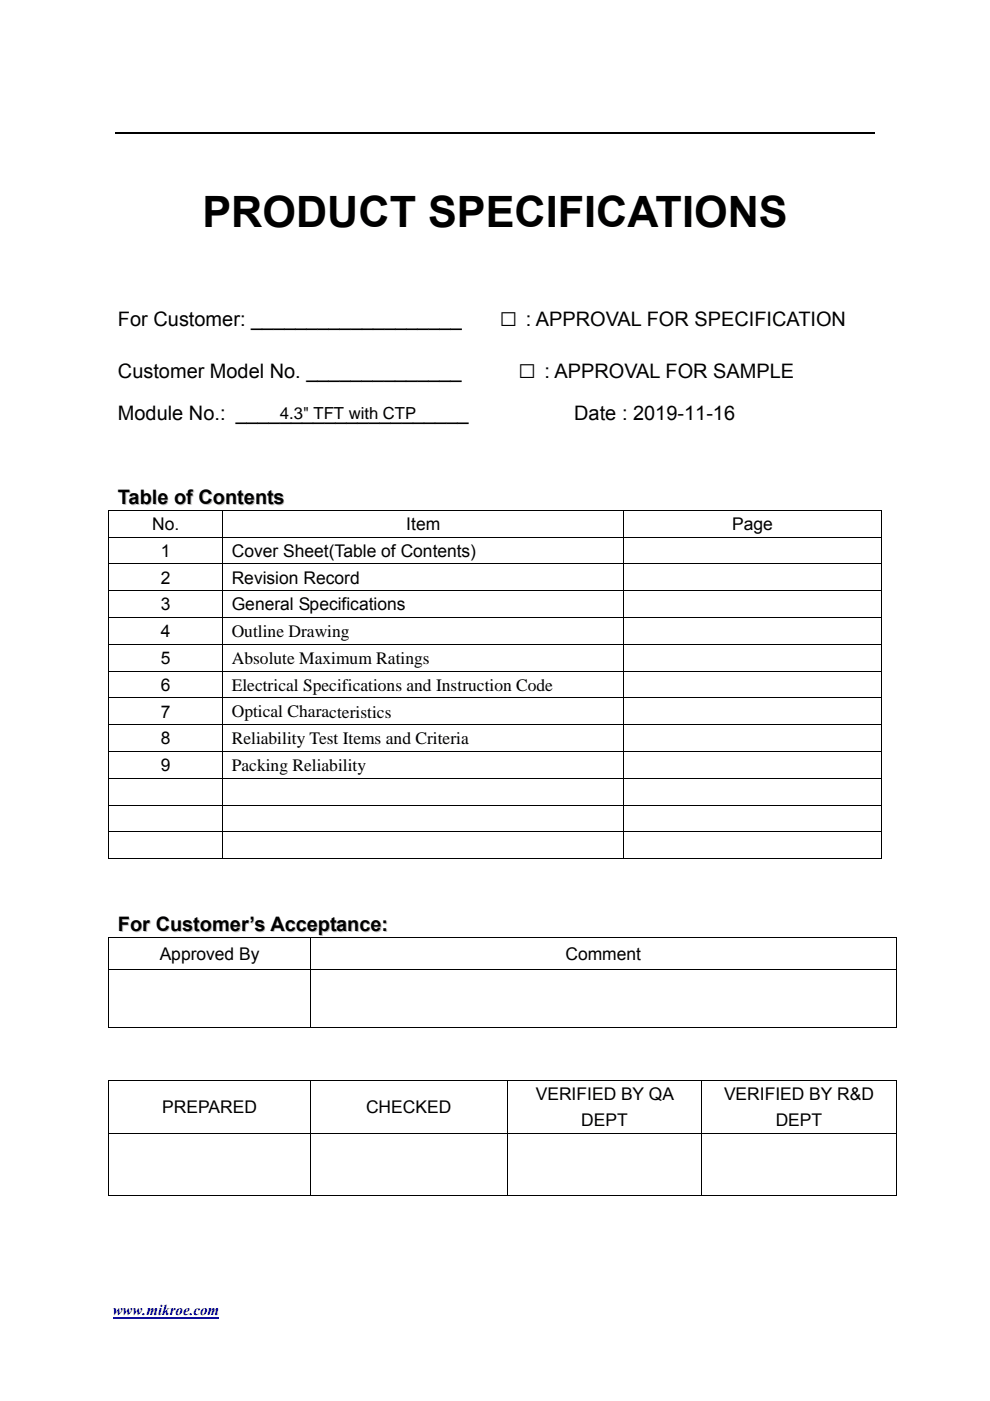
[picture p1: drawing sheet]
<svg xmlns="http://www.w3.org/2000/svg" width="210mm" height="297mm" viewBox="0 0 210 297" stroke-linecap="round" stroke-linejoin="round" font-family="sans-serif">
<defs><g id="words">
<text font-size="9.2" x="42.9" y="48.2">PRODUCT SPECIFICATIONS</text>
<g font-size="6.3">
<text x="105.9" y="69.2">□</text>
<text x="109.9" y="80.2">□</text>
</g>
<g font-size="4.2">
<text x="25" y="69.2">For Customer: ___________________</text>
<text x="111.5" y="69.2">: APPROVAL FOR SPECIFICATION</text>
<text x="25" y="80.2">Customer Model No. ______________</text>
<text x="115.5" y="80.2">: APPROVAL FOR SAMPLE</text>
<text x="25" y="89">Module No.: _____________________</text>
<text x="121.8" y="89">Date : 2019-11-16</text>
</g>
<g font-size="4.2" fill="#c0c0c0">
<text x="25.2" y="107.1">Table of Contents</text>
<text x="25.2" y="197.6">For Customer’s Acceptance:</text>
</g>
<g font-size="3.7">
<text x="32.3" y="112.4">No.</text>
<text x="86.2" y="112.4">Item</text>
<text x="155.3" y="112.4">Page</text>
<text x="34.1" y="118.1">1</text>
<text x="49.2" y="118.1">Cover Sheet(Table of Contents)</text>
<text x="34.1" y="123.7">2</text>
<text x="49.2" y="123.7">Revision Record</text>
<text x="34.1" y="129.4">3</text>
<text x="49.2" y="129.4">General Specifications</text>
<text x="34.1" y="135.1">4</text>
<text x="49.1" y="135.1">Outline Drawing</text>
<text x="34.1" y="140.8">5</text>
<text x="49.1" y="140.8">Absolute Maximum Ratings</text>
<text x="34.1" y="146.5">6</text>
<text x="49.1" y="146.5">Electrical Specifications and Instruction Code</text>
<text x="34.1" y="152.1">7</text>
<text x="49.1" y="152.1">Optical Characteristics</text>
<text x="34.1" y="157.8">8</text>
<text x="49.1" y="157.8">Reliability Test Items and Criteria</text>
<text x="34.1" y="163.5">9</text>
<text x="49.1" y="163.5">Packing Reliability</text>
<text x="33.9" y="203.5">Approved By</text>
<text x="119.9" y="203.5">Comment</text>
<text x="113.6" y="233.2">VERIFIED BY QA</text>
<text x="153.6" y="233.2">VERIFIED BY R&amp;D</text>
<text x="34.4" y="236">PREPARED</text>
<text x="77.6" y="236">CHECKED</text>
<text x="123.3" y="238.7">DEPT</text>
<text x="164.5" y="238.7">DEPT</text>
</g>
<text font-size="3.5" x="59.4" y="88.7">4.3&quot; TFT with CTP</text>
<text font-size="3.2" fill="#00f" x="23.9" y="278.8">www.mikroe.com</text>
</g></defs>
<path d="M24.5 28.2h161" fill="none" stroke="#000" stroke-width=".25"/>
<path d="M23 108.1h.2v.2h-.2zM186.8 108.1h.2v.2h-.2zM23 198.6h.2v.2h-.2zM186.8 182h.2v.1h-.2zM190 198.6h.2v.2h-.2zM190 217.8h.2v.2h-.2zM23 229h.2v.1h-.2zM190 229h.2v.1h-.2zM190 253.3h.2v.2h-.2z" fill="#000"/>
<g fill="none" stroke="#000" stroke-width=".21">
<path d="M23 108.2h164M23 113.9h164M23 119.6h164M23.1 108.3v5.5M23.1 114v5.5M23.1 119.7v5.5M47.2 108.3v5.5M47.2 114v5.5M47.2 119.7v5.5M132.3 108.3v5.5M132.3 114v5.5M132.3 119.7v5.5"/>
<path d="M186.9 108.3v5.5M186.9 114v5.5M186.9 119.7v5.5M23 125.2h164M23 130.9h164M23 136.6h164M23.1 125.3v5.6M23.1 131v5.5M23.1 136.7v5.5M47.2 125.3v5.6M47.2 131v5.5M47.2 136.7v5.5"/>
<path d="M132.3 125.3v5.6M132.3 131v5.5M132.3 136.7v5.5M186.9 125.3v5.6M186.9 131v5.5M186.9 136.7v5.5M23 142.3h164M23 148h164M23 153.6h164M23 159.3h164M23.1 142.4v5.5M23.1 148.1v5.5"/>
<path d="M23.1 153.7v5.5M23.1 159.4v5.5M47.2 142.4v5.5M47.2 148.1v5.5M47.2 153.7v5.5M47.2 159.4v5.5M132.3 142.4v5.5M132.3 148.1v5.5M132.3 153.7v5.5M132.3 159.4v5.5M186.9 142.4v5.5M186.9 148.1v5.5"/>
<path d="M186.9 153.7v5.5M186.9 159.4v5.5M23 165h164M23 170.7h164M23 176.4h164M23.1 165.1v5.5M23.1 170.8v5.5M23.1 176.4v5.7M47.2 165.1v5.5M47.2 170.8v5.5M47.2 176.4v5.7M132.3 165.1v5.5"/>
<path d="M132.3 170.8v5.5M132.3 176.4v5.7M186.9 165.1v5.5M186.9 170.8v5.5M186.9 176.4v5.7M23 182.1h24.2M23 198.7h167.2M23.1 198.8v6.6M47.3 182.1h84.9M65.8 198.8v6.6M132.4 182.1h54.4M190.1 198.8v6.6"/>
<path d="M23 205.5h167.2M23 217.9h42.7M23.1 205.6v12.4M65.8 205.6v12.4M65.9 217.9h124.1M190.1 205.6v12.4M23 229h167.2M23.1 229.1v11M65.8 229.1v11M107.6 229.1v11M148.8 229.1v11M190.1 229.1v11"/>
<path d="M23 240.2h167.2M23 253.4h42.7M23.1 240.3v13.2M65.8 240.3v13.2M65.9 253.4h41.6M107.6 240.3v13.2M107.7 253.4h41.1M148.8 240.3v13.2M148.9 253.4h41.1M190.1 240.3v13.2"/>
</g>
<path d="M24 279.5h22.4" fill="none" stroke="#00f" stroke-width=".3"/>
<use href="#words"/>
</svg>
